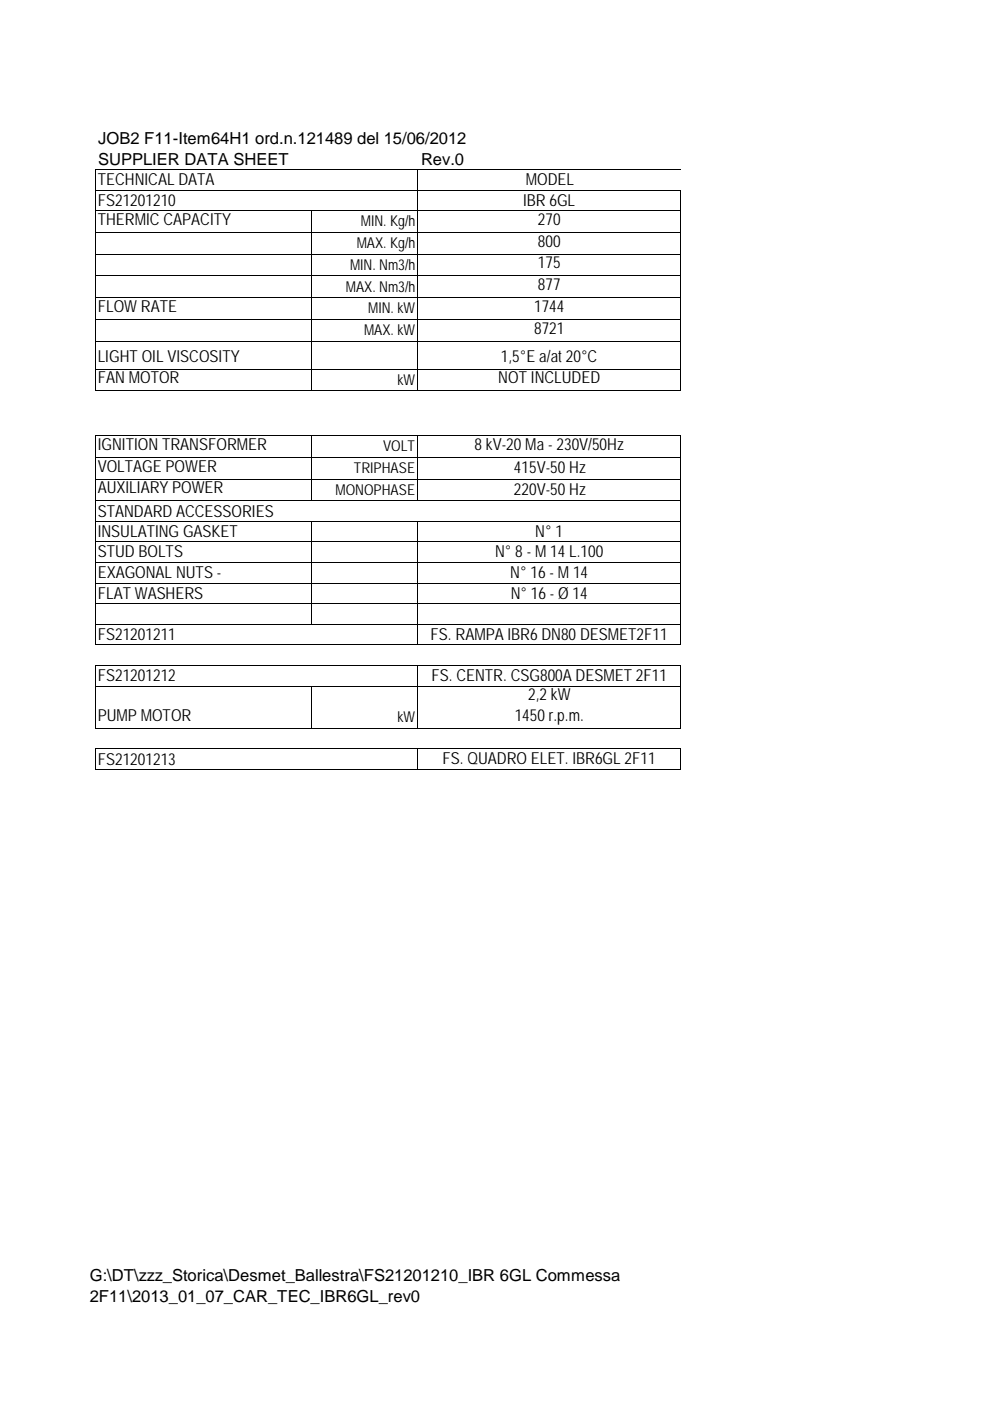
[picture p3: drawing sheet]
<svg xmlns="http://www.w3.org/2000/svg" width="210mm" height="297mm" viewBox="0 0 210 297" stroke-linecap="round" stroke-linejoin="round" font-family="sans-serif">
<defs><g id="words">
<g font-size="3.5">
<text x="20.8" y="30.5">JOB2 F11-Item64H1 ord.n.121489 del 15/06/2012</text>
<text x="20.8" y="34.9">SUPPLIER DATA SHEET</text>
<text x="89.2" y="34.9">Rev.0</text>
<text x="20.7" y="39.2">TECHNICAL DATA</text>
<text x="111.4" y="39.2">MODEL</text>
<text x="20.7" y="47.7">THERMIC CAPACITY</text>
<text x="20.7" y="43.6">FS21201210</text>
<text x="110.8" y="43.6">IBR 6GL</text>
<text x="114" y="47.7">270</text>
<text x="114" y="52.3">800</text>
<text x="114" y="56.9">175</text>
<text x="114" y="61.5">877</text>
<text x="20.7" y="66.1">FLOW RATE</text>
<text x="113.2" y="66.1">1744</text>
<text x="113.2" y="70.7">8721</text>
<text x="20.7" y="76.6">LIGHT OIL VISCOSITY</text>
<text x="106.1" y="76.6">1,5°E a/at 20°C</text>
<text x="20.7" y="81.2">FAN MOTOR</text>
<text x="105.6" y="81.2">NOT INCLUDED</text>
<text x="20.7" y="95.3">IGNITION TRANSFORMER</text>
<text x="100.5" y="95.3">8 kV-20 Ma - 230V/50Hz</text>
<text x="20.7" y="99.9">VOLTAGE POWER</text>
<text x="108.9" y="100.2">415V-50 Hz</text>
<text x="20.7" y="104.6">AUXILIARY POWER</text>
<text x="108.9" y="104.9">220V-50 Hz</text>
<text x="20.7" y="113.8">INSULATING GASKET</text>
<text x="20.7" y="109.5">STANDARD ACCESSORIES</text>
<text x="113.4" y="113.8">N° 1</text>
<text x="20.7" y="118.1">STUD BOLTS</text>
<text x="104.9" y="118.1">N° 8 - M 14 L.100</text>
<text x="20.7" y="122.5">EXAGONAL NUTS -</text>
<text x="108.1" y="122.5">N° 16 - M 14</text>
<text x="20.7" y="126.9">FLAT WASHERS</text>
<text x="108.2" y="126.9">N° 16 - Ø 14</text>
<text x="20.7" y="135.6">FS21201211</text>
<text x="91.2" y="135.6">FS. RAMPA IBR6 DN80 DESMET2F11</text>
<text x="20.7" y="144.4">FS21201212</text>
<text x="91.4" y="144.3">FS. CENTR. CSG800A DESMET 2F11</text>
<text x="111.9" y="148.3">2,2 kW</text>
<text x="20.7" y="152.8">PUMP MOTOR</text>
<text x="109.1" y="152.8">1450 r.p.m.</text>
<text x="20.7" y="162">FS21201213</text>
<text x="93.8" y="162">FS. QUADRO ELET. IBR6GL 2F11</text>
<text x="19" y="271.4">G:\DT\zzz_Storica\Desmet_Ballestra\FS21201210_IBR 6GL Commessa</text>
<text x="19" y="275.8">2F11\2013_01_07_CAR_TEC_IBR6GL_rev0</text>
</g>
<g font-size="3.2">
<text x="76.5" y="48">MIN. Kg/h</text>
<text x="75.6" y="52.6">MAX. Kg/h</text>
<text x="74.2" y="57.2">MIN. Nm3/h</text>
<text x="73.3" y="61.8">MAX. Nm3/h</text>
<text x="77.1" y="71">MAX. kW</text>
<text x="78" y="66.4">MIN. kW</text>
<text x="84.2" y="81.5">kW</text>
<text x="81.2" y="95.6">VOLT</text>
<text x="75" y="100.2">TRIPHASE</text>
<text x="71.1" y="104.9">MONOPHASE</text>
<text x="84.2" y="153.1">kW</text>
</g>
</g></defs>
<g fill="none" stroke="#000" stroke-width=".21">
<path d="M20.1 35.9v46.9M20.2 35.9h124M88.5 35.9v46.9M20.2 40.3h124M20.2 44.6h124M20.2 49.3h124M20.2 53.9h124M20.2 58.5h124M66 44.7v38.1M144.2 40.3v42.5h-124M20.2 63.1h124M20.2 67.7h124"/>
<path d="M20.2 72.3h124M20.2 78.2h124M20.1 92.3v44.4M20.2 92.3h124v44.4M20.2 96.9h124M66 92.3v13.9M88.5 92.3v13.9M20.2 101.5h124M20.2 106.1h124M20.2 110.5h124M20.2 114.9h124M20.2 119.2h124"/>
<path d="M66 110.5v21.8M88.5 110.5v26.2M20.2 123.6h124M20.2 127.9h124M20.2 132.3h124M20.2 136.7h124M20.1 141v13.4M20.1 158.7v4.4M20.2 158.7h124v4.4h-124M20.2 141h124M20.2 145.4h124M20.2 154.4h124"/>
<path d="M66 145.4v9M88.5 141.1v13.3M88.5 158.7v4.4M144.2 141.1v13.3"/>
</g>
<use href="#words"/>
</svg>
